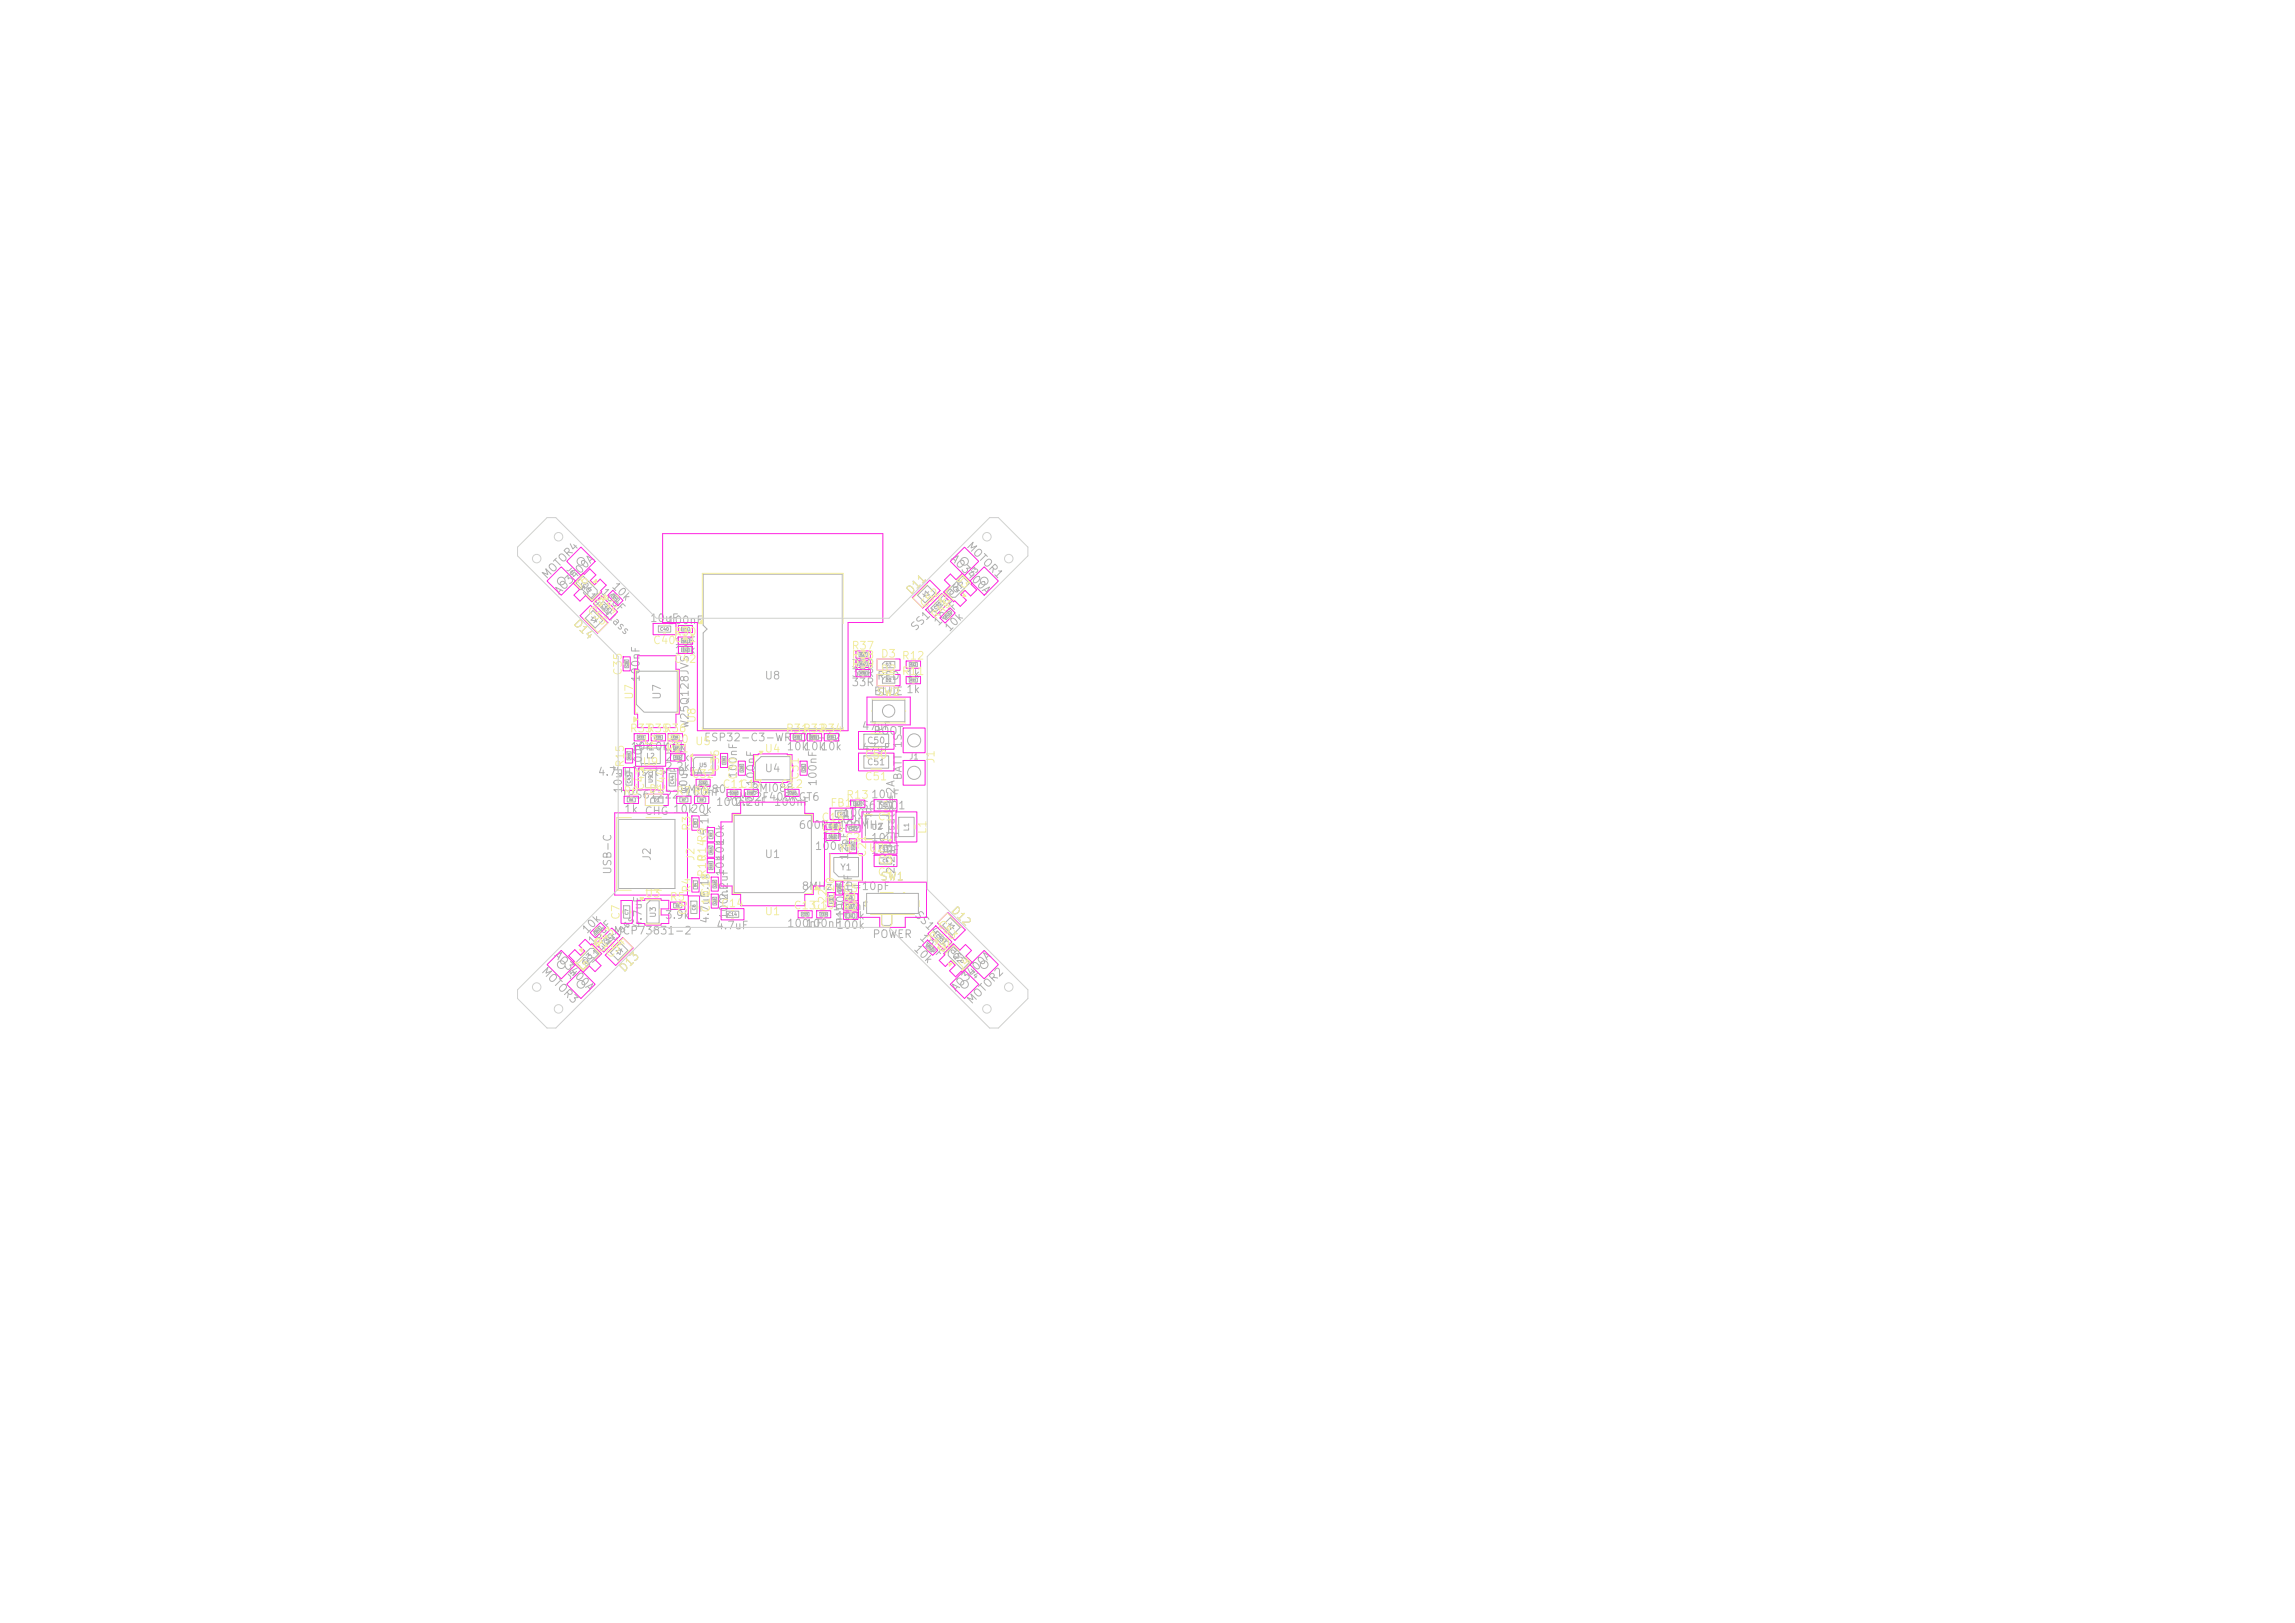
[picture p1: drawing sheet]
<svg xmlns="http://www.w3.org/2000/svg" width="297mm" height="210mm" viewBox="0 0 297 210" stroke-linecap="round" stroke-linejoin="round" font-family="sans-serif">
<defs><g id="words">
<g font-size="1" fill="#afafaf">
<text x="124.8" y="70.8" transform="rotate(45 124.8 70.8)">MOTOR1</text>
<text x="70.8" y="75.2" transform="rotate(-45 70.8 75.2)">MOTOR4</text>
<text x="72.5" y="77.3" transform="rotate(-45 72.5 77.3)">AO3400A</text>
<text x="74.4" y="76" transform="rotate(45 74.4 76)">SS14-class</text>
<text x="77.4" y="76.8" transform="rotate(45 77.4 76.8)">10uF</text>
<text x="78.9" y="76" transform="rotate(45 78.9 76)">10k</text>
<text x="118" y="77.2" transform="rotate(-45 118 77.2)">D11</text>
<text x="122.7" y="72.5" transform="rotate(45 122.7 72.5)">AO3400A</text>
<text x="73.9" y="80.9" transform="rotate(45 73.9 80.9)">D14</text>
<text x="84" y="80.7">10uF</text>
<text x="86.3" y="81">100nF</text>
<text x="118.6" y="81.9" transform="rotate(-45 118.6 81.9)">SS14-class</text>
<text x="121.5" y="81.3" transform="rotate(-45 121.5 81.3)">10uF</text>
<text x="122.9" y="82.1" transform="rotate(-45 122.9 82.1)">10k</text>
<text x="83" y="88.3" transform="rotate(-90 83 88.3)">100nF</text>
<text x="87.2" y="84.8">10k</text>
<text x="98.9" y="88.2">U8</text>
<text x="110.1" y="89">33R</text>
<text x="110.1" y="87.8">33R</text>
<text x="110.1" y="86.6">33R</text>
<text x="113.4" y="88.2">RED</text>
<text x="117.2" y="89.9">1k</text>
<text x="117.2" y="87.9">1k</text>
<text x="85.8" y="90.6" transform="rotate(-90 85.8 90.6)">U7</text>
<text x="89.4" y="94.4" transform="rotate(-90 89.4 94.4)">W25Q128JVS</text>
<text x="111.4" y="94.7">47uF</text>
<text x="112.9" y="95.3">BOOT</text>
<text x="113" y="90.2">BLUE</text>
<text x="113.4" y="90.3">SW2</text>
<text x="77.3" y="100.6">4.7uH</text>
<text x="81.5" y="97.3">10k</text>
<text x="82.4" y="100.6">Isat&gt;=0.5A</text>
<text x="83.3" y="99.8" transform="rotate(-90 83.3 99.8)">100k</text>
<text x="83.7" y="97.3">10k</text>
<text x="85.9" y="97.3">10k</text>
<text x="86" y="99.9">2.2k</text>
<text x="86" y="98.7">2.2k</text>
<text x="91" y="96.2">ESP32-C3-WROOM-02</text>
<text x="95.6" y="100.8" transform="rotate(-90 95.6 100.8)">100nF</text>
<text x="97.9" y="101.8" transform="rotate(-90 97.9 101.8)">100nF</text>
<text x="98.9" y="100.2">U4</text>
<text x="101.7" y="97.3">10k</text>
<text x="103.9" y="97.3">10k</text>
<text x="105.9" y="101.8" transform="rotate(-90 105.9 101.8)">100nF</text>
<text x="106.1" y="97.3">10k</text>
<text x="111.4" y="97.5">47uF</text>
<text x="116.9" y="101" transform="rotate(-90 116.9 101)">BATT</text>
<text x="116.9" y="96.9" transform="rotate(-90 116.9 96.9)">1S</text>
<text x="80.3" y="103.6">TPS61222</text>
<text x="80.7" y="105.4">1k</text>
<text x="80.7" y="102.8" transform="rotate(-90 80.7 102.8)">10uF</text>
<text x="83.4" y="105.7">CHG</text>
<text x="87" y="105.4">10k</text>
<text x="87.9" y="102.9">BMP280</text>
<text x="88.6" y="103.2">100nF</text>
<text x="89.2" y="102.9" transform="rotate(-90 89.2 102.9)">10uF</text>
<text x="89.3" y="105.4">20k</text>
<text x="92.6" y="104.5">100nF</text>
<text x="93.8" y="103.9">STM32F405RGT6</text>
<text x="95" y="104.5">2.2uF</text>
<text x="97.1" y="102.7">BMI088</text>
<text x="100.1" y="104.5">100nF</text>
<text x="103.3" y="107.5">600R@100MHz</text>
<text x="108" y="106.8">100nF</text>
<text x="108.9" y="105.9">100R</text>
<text x="109.6" y="105">TPS63001</text>
<text x="79.4" y="113.2" transform="rotate(-90 79.4 113.2)">USB-C</text>
<text x="84.5" y="111.5" transform="rotate(-90 84.5 111.5)">J2</text>
<text x="91.9" y="108.2" transform="rotate(-90 91.9 108.2)">5.1k</text>
<text x="93.9" y="113.5" transform="rotate(-90 93.9 113.5)">10k</text>
<text x="93.9" y="111.5" transform="rotate(-90 93.9 111.5)">10k</text>
<text x="93.9" y="109.5" transform="rotate(-90 93.9 109.5)">10k</text>
<text x="98.9" y="111.3">U1</text>
<text x="105.4" y="110.2">100nF</text>
<text x="106.3" y="108.8">1uF</text>
<text x="110" y="111.4" transform="rotate(-90 110 111.4)">12pF</text>
<text x="112.6" y="109.1">10uF</text>
<text x="112.6" y="110.7">10uF</text>
<text x="116" y="113.2" transform="rotate(-90 116 113.2)">2.2uH</text>
<text x="116" y="108.1" transform="rotate(-90 116 108.1)">Isat&gt;=2A</text>
<text x="86" y="119.1">3.9k</text>
<text x="91.9" y="116.2" transform="rotate(-90 91.9 116.2)">5.1k</text>
<text x="92" y="119.6" transform="rotate(-90 92 119.6)">4.7uF</text>
<text x="94.4" y="119" transform="rotate(-90 94.4 119)">100nF</text>
<text x="94.4" y="116.6" transform="rotate(-90 94.4 116.6)">2.2uF</text>
<text x="103.7" y="115.4">8MHz CL=10pF</text>
<text x="108.1" y="119.2">100k</text>
<text x="109.5" y="118.8" transform="rotate(-90 109.5 118.8)">100nF</text>
<text x="110.5" y="116.9" transform="rotate(-90 110.5 116.9)">12pF</text>
<text x="113.9" y="114.2">SW1</text>
<text x="118.1" y="118.6" transform="rotate(45 118.1 118.6)">SS14-class</text>
<text x="122.8" y="118" transform="rotate(45 122.8 118)">D12</text>
<text x="69.8" y="125.9" transform="rotate(45 69.8 125.9)">MOTOR3</text>
<text x="71.4" y="123.8" transform="rotate(45 71.4 123.8)">AO3400A</text>
<text x="76" y="125.6" transform="rotate(-45 76 125.6)">SS14-class</text>
<text x="76" y="121.1" transform="rotate(-45 76 121.1)">10k</text>
<text x="76.8" y="122.6" transform="rotate(-45 76.8 122.6)">10uF</text>
<text x="79.3" y="121.2">MCP73831-2</text>
<text x="83.3" y="120.2" transform="rotate(-90 83.3 120.2)">4.7uF</text>
<text x="92.6" y="120.5">4.7uF</text>
<text x="101.8" y="120.2">100nF</text>
<text x="104.2" y="120.2">100nF</text>
<text x="108.1" y="120.4">100k</text>
<text x="112.8" y="121.6">POWER</text>
<text x="117.9" y="122.9" transform="rotate(45 117.9 122.9)">10k</text>
<text x="118.7" y="121.5" transform="rotate(45 118.7 121.5)">10uF</text>
<text x="80.9" y="126.1" transform="rotate(-45 80.9 126.1)">D13</text>
<text x="123.8" y="128.6" transform="rotate(-45 123.8 128.6)">AO3400A</text>
<text x="125.9" y="130.2" transform="rotate(-45 125.9 130.2)">MOTOR2</text>
</g>
<g font-size="1" fill="#f2eda1">
<text x="75.2" y="76.6" transform="rotate(-45 75.2 76.6)">J6</text>
<text x="77.2" y="77.6" transform="rotate(45 77.2 77.6)">R44</text>
<text x="120.9" y="77.5" transform="rotate(45 120.9 77.5)">Q1</text>
<text x="123.4" y="75.2" transform="rotate(45 123.4 75.2)">J3</text>
<text x="75.7" y="79.1" transform="rotate(45 75.7 79.1)">C55</text>
<text x="77.5" y="79.1" transform="rotate(-45 77.5 79.1)">Q4</text>
<text x="84.4" y="83.6">C401uF</text>
<text x="87.1" y="83.3">C41</text>
<text x="87.1" y="82.5">R30</text>
<text x="119.8" y="79" transform="rotate(-45 119.8 79)">C52</text>
<text x="121.2" y="80.5" transform="rotate(-45 121.2 80.5)">R41</text>
<text x="80.7" y="87.5" transform="rotate(-90 80.7 87.5)">C35</text>
<text x="87.1" y="86">C42</text>
<text x="110.1" y="86.7">R39</text>
<text x="110.1" y="85.5">R38</text>
<text x="110.1" y="84.3">R37</text>
<text x="113.9" y="87.3">D2</text>
<text x="113.9" y="85.3">D3</text>
<text x="116.6" y="87.6">R11</text>
<text x="116.6" y="85.6">R12</text>
<text x="81.4" y="95">R33</text>
<text x="82.2" y="90.6" transform="rotate(-90 82.2 90.6)">U7</text>
<text x="83.6" y="95">R35</text>
<text x="85.8" y="95">R36</text>
<text x="90.3" y="93.7" transform="rotate(-90 90.3 93.7)">U8</text>
<text x="101.6" y="95">R31</text>
<text x="103.8" y="95">R32</text>
<text x="106" y="95">R34</text>
<text x="81" y="99.4" transform="rotate(-90 81 99.4)">R15</text>
<text x="83.1" y="99.3">U9</text>
<text x="83.2" y="96.5">L2</text>
<text x="86.1" y="97.6">R21</text>
<text x="86.1" y="96.4">R20</text>
<text x="89.4" y="100.9">C32</text>
<text x="89.9" y="96.7">U5</text>
<text x="93.3" y="100" transform="rotate(-90 93.3 100)">C36</text>
<text x="95.6" y="101" transform="rotate(-90 95.6 101)">C30</text>
<text x="98.9" y="97.6">U4</text>
<text x="103.6" y="101" transform="rotate(-90 103.6 101)">C31</text>
<text x="111.8" y="98.4">C50</text>
<text x="111.8" y="101.2">C51</text>
<text x="121.2" y="98.9" transform="rotate(-90 121.2 98.9)">J1</text>
<text x="80.6" y="103.1">R6</text>
<text x="83.6" y="102.4" transform="rotate(-90 83.6 102.4)">C43</text>
<text x="83.9" y="102.8">D1</text>
<text x="86.3" y="102.5" transform="rotate(-90 86.3 102.5)">C44</text>
<text x="87.4" y="103.1">R7 R8</text>
<text x="89.6" y="107.6" transform="rotate(-90 89.6 107.6)">R3</text>
<text x="93.4" y="102.2">C11</text>
<text x="95.7" y="102.2">C17</text>
<text x="100.9" y="102.2">C12</text>
<text x="106.2" y="106.5">C15</text>
<text x="106.2" y="107.9">C16</text>
<text x="107.4" y="104.6">FB1</text>
<text x="109.4" y="103.6">R1310uF</text>
<text x="113.5" y="106.4">C1</text>
<text x="90.1" y="111.5" transform="rotate(-90 90.1 111.5)">J2</text>
<text x="91.6" y="113.6" transform="rotate(-90 91.6 113.6)">R10</text>
<text x="91.6" y="111.6" transform="rotate(-90 91.6 111.6)">R14</text>
<text x="91.6" y="109.1" transform="rotate(-90 91.6 109.1)">R9</text>
<text x="108.5" y="110.5">Y1</text>
<text x="109.3" y="109.1">C2</text>
<text x="112.3" y="111" transform="rotate(-90 112.3 111)">C21</text>
<text x="112.4" y="110.5">U2</text>
<text x="113.5" y="112">C3</text>
<text x="113.5" y="113.6">C4</text>
<text x="120.1" y="108" transform="rotate(-90 120.1 108)">L1</text>
<text x="80.4" y="119.1" transform="rotate(-90 80.4 119.1)">C7</text>
<text x="83.4" y="116.4">U3</text>
<text x="86.6" y="116.8">R5</text>
<text x="89.1" y="118.5" transform="rotate(-90 89.1 118.5)">C6</text>
<text x="89.6" y="115.6" transform="rotate(-90 89.6 115.6)">R4</text>
<text x="92.1" y="118.2" transform="rotate(-90 92.1 118.2)">C10</text>
<text x="92.1" y="116" transform="rotate(-90 92.1 116)">C18</text>
<text x="93.2" y="117.6">C14</text>
<text x="98.9" y="118.7">U1</text>
<text x="102.6" y="117.9">C13</text>
<text x="105" y="117.9">C19100nF</text>
<text x="107.2" y="118" transform="rotate(-90 107.2 118)">C22</text>
<text x="108.2" y="116.5" transform="rotate(-90 108.2 116.5)">C20</text>
<text x="109" y="118.1">R2</text>
<text x="109" y="115.7">C5</text>
<text x="109" y="116.9">R1</text>
<text x="121" y="119.8" transform="rotate(45 121 119.8)">C53</text>
<text x="74.1" y="124.5" transform="rotate(45 74.1 124.5)">J5</text>
<text x="76.4" y="122" transform="rotate(45 76.4 122)">Q3</text>
<text x="77.6" y="122.8" transform="rotate(-45 77.6 122.8)">R43</text>
<text x="79.1" y="124.3" transform="rotate(-45 79.1 124.3)">C54</text>
<text x="119.5" y="121.2" transform="rotate(45 119.5 121.2)">R42</text>
<text x="122" y="123.6" transform="rotate(-45 122 123.6)">Q2</text>
<text x="124.5" y="125.9" transform="rotate(-45 124.5 125.9)">J4</text>
</g>
<g font-size=".8" fill="#afafaf">
<text x="112.1" y="96.4">C50</text>
<text x="112.1" y="99.2">C51</text>
<text x="108.7" y="112.8">Y1</text>
</g>
<g font-size=".7" fill="#afafaf">
<text x="73.1" y="73.8" transform="rotate(45 73.1 73.8)">J6</text>
<text x="75.1" y="75.8" transform="rotate(45 75.1 75.8)">Q4</text>
<text x="123.8" y="77" transform="rotate(-45 123.8 77)">Q1</text>
<text x="126" y="74.7" transform="rotate(-45 126 74.7)">J3</text>
<text x="117.6" y="98.4">J1</text>
<text x="112.7" y="107.5">U2</text>
<text x="85.1" y="118.8" transform="rotate(-90 85.1 118.8)">U3</text>
<text x="75.8" y="124.9" transform="rotate(-45 75.8 124.9)">Q3</text>
<text x="123" y="123.8" transform="rotate(45 123 123.8)">Q2</text>
<text x="125.3" y="126" transform="rotate(45 125.3 126)">J4</text>
<text x="73.8" y="126.9" transform="rotate(-45 73.8 126.9)">J5</text>
</g>
<g font-size=".6" fill="#afafaf">
<text x="83.6" y="98.3">L2</text>
<text x="117.8" y="107.6" transform="rotate(-90 117.8 107.6)">L1</text>
</g>
<g font-size=".5" fill="#afafaf">
<text x="84.6" y="101.4" transform="rotate(-90 84.6 101.4)">U9</text>
<text x="90.4" y="99.4">U5</text>
</g>
<g font-size=".4" fill="#afafaf">
<text x="77.7" y="78.4" transform="rotate(45 77.7 78.4)">C55</text>
<text x="85.4" y="81.7">C40</text>
<text x="121.1" y="79" transform="rotate(-45 121.1 79)">C52</text>
<text x="114.6" y="88.3">D2</text>
<text x="114.6" y="86.3">D3</text>
<text x="81.7" y="101.4" transform="rotate(-90 81.7 101.4)">C43</text>
<text x="87.3" y="101.5" transform="rotate(-90 87.3 101.5)">C44</text>
<text x="84.6" y="103.8">D1</text>
<text x="108.3" y="105.6">FB1</text>
<text x="114.2" y="104.5">C1</text>
<text x="114.2" y="110.1">C3</text>
<text x="114.2" y="111.7">C4</text>
<text x="81.4" y="118.4" transform="rotate(-90 81.4 118.4)">C7</text>
<text x="90.1" y="117.8" transform="rotate(-90 90.1 117.8)">C6</text>
<text x="94.2" y="118.6">C14</text>
<text x="78.4" y="122.3" transform="rotate(-45 78.4 122.3)">C54</text>
<text x="121" y="121.1" transform="rotate(45 121 121.1)">C53</text>
</g>
<g font-size=".3" fill="#afafaf">
<text x="79.2" y="77.2" transform="rotate(45 79.2 77.2)">R44</text>
<text x="88.3" y="83.1">R30</text>
<text x="88.3" y="81.6">C41</text>
<text x="122.5" y="80.1" transform="rotate(-45 122.5 80.1)">R41</text>
<text x="81.3" y="86.3" transform="rotate(-90 81.3 86.3)">C35</text>
<text x="88.3" y="84.3">C42</text>
<text x="111.3" y="87.3">R39</text>
<text x="111.3" y="86.1">R38</text>
<text x="111.3" y="84.9">R37</text>
<text x="117.8" y="88.2">R11</text>
<text x="117.8" y="86.2">R12</text>
<text x="82.6" y="95.6">R33</text>
<text x="84.8" y="95.6">R35</text>
<text x="87" y="95.6">R36</text>
<text x="102.8" y="95.6">R31</text>
<text x="105" y="95.6">R32</text>
<text x="107.2" y="95.6">R34</text>
<text x="81.6" y="98.2" transform="rotate(-90 81.6 98.2)">R15</text>
<text x="87.3" y="98.2">R21</text>
<text x="87.3" y="97">R20</text>
<text x="90.6" y="101.5">C32</text>
<text x="93.9" y="98.8" transform="rotate(-90 93.9 98.8)">C36</text>
<text x="96.2" y="99.8" transform="rotate(-90 96.2 99.8)">C30</text>
<text x="104.2" y="99.8" transform="rotate(-90 104.2 99.8)">C31</text>
<text x="81.4" y="103.7">R6</text>
<text x="88.2" y="103.7">R7</text>
<text x="90.2" y="106.8" transform="rotate(-90 90.2 106.8)">R3</text>
<text x="90.5" y="103.7">R8</text>
<text x="94.6" y="102.8">C11</text>
<text x="96.8" y="102.8">C17</text>
<text x="102.1" y="102.8">C12</text>
<text x="107.4" y="107.1">C15</text>
<text x="110.1" y="107.4">C2</text>
<text x="110.6" y="104.2">R13</text>
<text x="92.2" y="112.4" transform="rotate(-90 92.2 112.4)">R10</text>
<text x="92.2" y="110.4" transform="rotate(-90 92.2 110.4)">R14</text>
<text x="92.2" y="108.3" transform="rotate(-90 92.2 108.3)">R9</text>
<text x="107.4" y="108.5">C16</text>
<text x="110.6" y="109.8" transform="rotate(-90 110.6 109.8)">C21</text>
<text x="87.4" y="117.4">R5</text>
<text x="90.2" y="114.8" transform="rotate(-90 90.2 114.8)">R4</text>
<text x="92.7" y="117" transform="rotate(-90 92.7 117)">C10</text>
<text x="92.7" y="114.8" transform="rotate(-90 92.7 114.8)">C18</text>
<text x="103.8" y="118.5">C13</text>
<text x="106.2" y="118.5">C19</text>
<text x="107.8" y="116.8" transform="rotate(-90 107.8 116.8)">C22</text>
<text x="108.8" y="115.3" transform="rotate(-90 108.8 115.3)">C20</text>
<text x="109.8" y="118.7">R2</text>
<text x="109.8" y="117.5">R1</text>
<text x="109.8" y="116.3">C5</text>
<text x="77.2" y="120.8" transform="rotate(-45 77.2 120.8)">R43</text>
<text x="119.9" y="122.5" transform="rotate(45 119.9 122.5)">R42</text>
</g>
</g></defs>
<g fill="none" stroke="#afafaf" stroke-width=".13">
<path d="M74.5 75.5l1-1 1.8 1.9v.4l-.7 .7zM75.7 80l1-1 1.3 1.3-1 1zM76.6 79.8l.1 .2M77 79.7l.1 .6-.6-.1zM78.1 77.8l1.1 1.1-.6 .6-1.1-1.1zM79.5 76.8l.7 .8-.4 .3-.7-.7zM91 74.3h18v20h-18v-12.4l.5-.5-.5-.5zM119.4 76.8l.5 .5M119.7 77.1l-.2 .1M119.8 76.5l.5 .5-.6 .1zM120 75.7l1 1-1.3 1.3-1-1zM120.2 76.6l-.2 .1"/>
<path d="M120.5 78.6l1.1-1.1 .6 .6-1.1 1.1zM122.1 79.8l.7-.7 .4 .4-.8 .7zM122.5 76.6l2-2.1 1 1-1.9 1.8h-.4zM77.1 80.3l.1 .2M77.3 80.1l-.5 .5M80.8 85.4h.6v1h-.6zM81.1 97.3h.6v1h-.6zM82.4 86.8h5.3v5.3h-4.3l-1-1zM82.5 95.1h1v.6h-1zM83 96.8h2.4v2h-2.4zM84 99.7h.9v2.2h-1.4v-1.7zM84.7 95.1h1v.6h-1z"/>
<path d="M85.2 81h1.6v.8h-1.6zM86.9 95.1h1v.6h-1zM87.2 97.7h1v.6h-1zM87.2 96.5h1v.6h-1zM88.2 82.6h1v.6h-1zM88.2 81.1h1v.6h-1zM88.2 83.8h1v.6h-1zM90 98h2.3v2h-2.6v-1.7zM93.4 97.9h.6v1h-.6zM95.8 98.9h.4v1h-.4zM98.5 97.9h3.7v3h-4.4v-2.2zM102.7 95.1h1v.6h-1z"/>
<path d="M103.8 98.9h.4v1h-.4zM104.9 95.1h1v.6h-1zM107.1 95.1h1v.6h-1zM111.2 86.8h1v.6h-1zM111.2 85.6h1v.6h-1zM111.2 84.4h1v.6h-1zM111.8 95h3.2v1.6h-3.2zM111.8 97.8h3.2v1.6h-3.2zM112.9 90.6h4.2v2.8h-4.2zM114.5 85.6h1.3v.8h-1.6v-.5zM114.5 87.6h1.3v.8h-1.6v-.5zM117.7 87.7h1v.6h-1z"/>
<path d="M117.7 85.7h1v.6h-1zM77.6 119.8l.3 .4-.7 .7-.4-.4zM80 106h7.4v9h-7.4zM80.7 117.2h.8v1.6h-.8zM81 100h.8v1.6h-.8zM81.2 103.2h1v.6h-1zM84.1 116.5h1.2v3h-1.6v-2.6zM84.5 103.1h1.3v.8h-1.6v-.5zM86.6 100.1h.8v1.6h-.8zM87.2 116.9h1v.6h-1zM88 103.2h1v.6h-1zM89.4 116.6h.8v1.6h-.8z"/>
<path d="M89.7 106h.6v1h-.6zM89.7 114h.6v1h-.6zM90.3 103.2h1v.6h-1zM90.5 101.1h1v.4h-1zM91.7 109.5h.6v1h-.6zM91.7 111.5h.6v1h-.6zM91.7 107.5h.6v1h-.6zM92.3 116.1h.4v1h-.4zM92.3 113.9h.4v1h-.4zM94 117.9h1.6v.8h-1.6zM94.5 102.4h1v.4h-1zM95 105.5h10v9l-1 1h-9z"/>
<path d="M96.7 102.4h1v.4h-1zM102 102.4h1v.4h-1zM103.7 118.1h1v.4h-1zM106.1 118.1h1v.4h-1zM107.3 106.7h1v.4h-1zM107.3 108.1h1v.4h-1zM107.4 115.9h.4v1h-.4zM107.9 111h3.2v2.5h-2.6l-.6-.7zM108.1 104.9h1.6v.8h-1.6zM108.4 114.4h.4v1h-.4zM109.6 118.2h1v.6h-1zM109.6 117h1v.6h-1z"/>
<path d="M109.6 115.8h1v.6h-1zM109.9 107h1v.4h-1zM110.1 109h.6v1h-.6zM110.5 103.7h1v.6h-1zM112 105.5h3v2.3l-.7 .7h-2.3zM112.1 115.6h6.8v2.6h-6.8zM113.8 109.4h1.6v.8h-1.6zM113.8 111h1.6v.8h-1.6zM113.8 103.8h1.6v.8h-1.6zM115.4 118.2v1.3l-.3 .3h-.8l-.2-.2v-1.3M116.3 105.8h2v2.4h-2zM122 119.7l1-1 1.3 1.3-1 1z"/>
<path d="M122.8 119.5l.1 .2M122.9 119.7l.6 .1-.5 .5zM123.2 119.4l-.5 .5M76.4 122.7h.4l.7 .7-2 2.1-1-1zM78.9 120.8l.6 .6-1.1 1.1-.6-.6zM79 123.3l1.3-1.3 1 1-1.3 1.3zM79.7 123l.6-.1-.1 .6zM80 123.3l-.2 .1M80.1 122.7l.5 .5M80.5 122.8l-.2 .1M119.8 122.4l.4-.3 .7 .7-.4 .4zM121.4 120.5l1.1 1.1-.6 .6-1.1-1.1z"/>
<path d="M123.3 120l.1 .2M123.4 122.5l2.1 2-1 1-1.8-1.9v-.4z"/>
<circle cx="72.6" cy="75.2" r=".5"/>
<circle cx="75.2" cy="72.6" r=".5"/>
<circle cx="124.8" cy="72.6" r=".5"/>
<circle cx="127.4" cy="75.2" r=".5"/>
<circle cx="115" cy="92" r=".8"/>
<circle cx="118.3" cy="95.8" r=".85"/>
<circle cx="118.3" cy="100" r=".85"/>
<circle cx="72.6" cy="124.8" r=".5"/>
<circle cx="75.2" cy="127.4" r=".5"/>
<circle cx="124.8" cy="127.4" r=".5"/>
<circle cx="127.4" cy="124.8" r=".5"/>
</g>
<g fill="none" stroke="#ff26e2" stroke-width=".13">
<path d="M70.8 75.2l1.8-1.9 1.9 1.9-1.9 1.8zM73.3 72.6l1.9-1.8 1.8 1.8-1.8 1.9zM74.2 75.5l1.3-1.3 .1 .1 .7-.7 .8 .8-.7 .7 .5 .6 .8-.8 .8 .8-.8 .8 .2 .1-1.3 1.3-.8-.8-.7 .7-.8-.8 .7-.7zM75.1 79.7l1.3-1.4 2.3 2.3-1.4 1.3zM77.8 77.1l2.1 2.1-1 1-2.1-2.1zM79.3 76.4l1.3 1.3-.6 .7-1.4-1.4zM85.8 69.1h28.5v11.5h-4.6v14h-19.5v-14h-4.4zM119.8 78.9l2.1-2.1 1 1-2.1 2.1zM120.3 75.1l1.4 1.3-2.3 2.3-1.3-1.4zM122.2 75.1l.8-.8 .7 .7 .8-.8 1.3 1.3-.1 .1 .7 .7-.8 .8-.7-.7-.6 .5 .8 .8-.8 .8-.8-.8-.1 .2-1.3-1.3 .8-.8zM123 78.6l.6 .7-1.3 1.3-.7-.6zM123 72.6l1.8-1.8 1.9 1.8-1.9 1.9z"/>
<path d="M125.5 75.2l1.9-1.9 1.8 1.9-1.8 1.8zM80.6 85h1v1.8h-1zM80.7 99.3h1.4v3h-1.4zM80.9 96.9h1v1.8h-1zM82.1 94.9h1.8v1h-1.8zM82.3 96.4h3.8v2.7h-3.8zM82.5 84.9h5v1.7h.4v5.8h-.4v1.8h-5v-1.8h-.4v-5.8h.4zM82.6 99.4h3.2v2.8h-3.2zM84.3 94.9h1.8v1h-1.8zM84.5 80.7h3v1.4h-3zM86.3 99.4h1.4v3h-1.4zM86.5 94.9h1.8v1h-1.8z"/>
<path d="M86.8 97.5h1.8v1h-1.8zM86.8 96.3h1.8v1h-1.8zM87.8 82.4h1.8v1h-1.8zM87.8 80.9h1.8v1h-1.8zM87.8 83.6h1.8v1h-1.8zM89.4 97.7h3.1v2.6h-3.1zM93.2 97.5h1v1.8h-1zM95.5 98.5h1v1.8h-1zM97.5 97.7h.6v-.1h3.8v.1h.6v1.3h.1l-.1 2.2h-.6v.1h-3.8v-.1h-.6v-1.4h-.1zM102.3 94.9h1.8v1h-1.8zM103.5 98.5h1v1.8h-1zM104.5 94.9h1.8v1h-1.8z"/>
<path d="M106.7 94.9h1.8v1h-1.8zM110.8 86.6h1.8v1h-1.8zM110.8 85.4h1.8v1h-1.8zM110.8 84.2h1.8v1h-1.8zM111.1 94.7h4.6v2.3h-4.6zM111.1 97.4h4.6v2.4h-4.6zM112.2 90.2h5.6v3.6h-5.6zM113.5 87.3h3v1.4h-3zM113.5 85.3h3v1.4h-3zM116.9 94.2h2.8v3.2h-2.8zM116.9 98.4h2.8v3.2h-2.8zM117.3 87.5h1.8v1h-1.8z"/>
<path d="M117.3 85.5h1.8v1h-1.8zM77.7 119.4l.7 .6-1.4 1.4-.6-.7zM79.6 105.2h9.4v10.6h-9.4zM80.4 116.5h1.4v3h-1.4zM80.8 103h1.8v1h-1.8zM82.5 116.5h1v-.2h2v.2h1.1v1.1h-1.1v.8h1.1v1.1h-1.1v.2h-2v-.2h-1zM83.5 102.8h3v1.4h-3zM86.8 116.7h1.8v1h-1.8zM87.6 103h1.8v1h-1.8zM89.1 115.9h1.4v3h-1.4zM89.5 105.6h1v1.8h-1zM89.5 113.6h1v1.8h-1z"/>
<path d="M89.9 103h1.8v1h-1.8zM90.1 100.8h1.8v1h-1.8zM91.5 109.1h1v1.8h-1zM91.5 111.1h1v1.8h-1zM91.5 107.1h1v1.8h-1zM92 115.7h1v1.8h-1zM92 113.5h1v1.8h-1zM93.3 117.6h3v1.4h-3zM94.1 102.1h1.8v1h-1.8zM95.8 103.8h8.3v1.5h1.1v1.1h1.5v8.3h-1.5v1.1h-1.1v1.4h-8.3v-1.4h-1.1v-1.1h-1.4v-8.3h1.4v-1.1h1.1zM96.3 102.1h1.8v1h-1.8zM101.6 102.1h1.8v1h-1.8z"/>
<path d="M103.3 117.8h1.8v1h-1.8zM105.7 117.8h1.8v1h-1.8zM106.9 106.4h1.8v1h-1.8zM106.9 107.8h1.8v1h-1.8zM107.1 115.5h1v1.8h-1zM107.4 110.5h4.2v3.4h-4.2zM107.4 104.6h3v1.4h-3zM108.1 114h1v1.8h-1zM109.2 118h1.8v1h-1.8zM109.2 116.8h1.8v1h-1.8zM109.2 115.6h1.8v1h-1.8zM109.5 106.7h1.8v1h-1.8z"/>
<path d="M109.9 108.5h1v1.9h-1zM110.1 103.5h1.8v1h-1.8zM111.1 114.2h8.8v4.5h-2.8v1.3h-3.2v-1.3h-2.8zM111.6 105.1h3.9v3.9h-3.9zM113.1 109.1h3v1.4h-3zM113.1 110.7h3v1.4h-3zM113.1 103.5h3v1.4h-3zM115.9 105.1h2.8v3.9h-2.8zM122.7 118.1l2.2 2.2-1.3 1.4-2.3-2.3zM72.6 123l1.9 1.8-1.9 1.9-1.8-1.9zM74.9 122.3l.8-.8 .8 .8 .1-.2 1.3 1.3-.8 .8 .7 .7-.8 .8-.7-.7-.8 .8-1.3-1.3 .1-.1-.7-.7 .8-.8 .7 .7 .6-.5zM75.2 125.5l1.8 1.9-1.8 1.8-1.9-1.8z"/>
<path d="M79.2 120.1l1 1-2.1 2.1-1-1zM80.6 121.3l1.3 1.4-2.2 2.2-1.4-1.3zM119.4 122.3l.6-.7 1.4 1.4-.7 .6zM120.1 120.8l1-1 2.1 2.1-1 1zM122.1 123.4l1.3-1.3 .8 .8 .7-.7 .8 .8-.7 .7 .8 .8-1.3 1.3-.1-.1-.7 .7-.8-.8 .7-.7-.5-.6-.8 .8-.8-.8 .8-.8zM123 127.4l1.8-1.9 1.9 1.9-1.9 1.8zM125.5 124.8l1.9-1.8 1.8 1.8-1.8 1.9z"/>
</g>
<g fill="none" stroke="#f2eda1" stroke-width=".13">
<path d="M83.9 96.7h.6M83.9 98.9h.6M97.6 99.8v1.2h.5M98.1 97.8h-.5v1.2M98.3 97.2h.4l-.2 .3zM101.9 97.8h.5v1.2M102.4 99.8v1.2h-.5M115.8 87.3h-2.3v1.4h2.3M94.7 117.8h.2M94.7 118.8h.2M108.2 114.8v.2M109 114.8v.2"/>
<path d="M114.5 109.3h.2M114.5 110.3h.2"/>
</g>
<path d="M98.3 97.2h.4l-.2 .3z" fill="#f2eda1"/>
<path d="M74.4 124.5l1.1 1.1 .7-.7M75 122.8h.4l-.1 .4zM75.8 123.2l-.6 .5M76.6 122.4l1.1 1-.7 .7" fill="none" stroke="#f2eda1" stroke-width=".13"/>
<path d="M75 122.8h.4l-.1 .4z" fill="#f2eda1"/>
<g fill="none" stroke="#f2eda1" stroke-width=".13">
<path d="M122.5 79.3l-.2 .2M123 79.8l-.2 .2M82 92.7l.5 .4-.5 .3zM82.5 86.7h-.3v5.6h.3M87.5 86.7h.3v5.6h-.3M88.6 81h.2M88.6 81.8h.2M105.2 95h.4M105.2 95.8h.4M118 87.6h.4M118 88.4h.4M94.9 102.2h.2"/>
<path d="M94.9 103h.2M102.4 102.2h.2M102.4 103h.2M108.7 104.8h.4M108.7 105.8h.4M112 116.5v.8M112.7 118.3h5.6M113.9 115.5h1.7M114.1 118.3v1.3l.2 .2h.9l.2-.2v-1.3M116.9 115.5h.2M118.9 116.5v.8M78.4 121.2l-.2 .2"/>
<path d="M79.1 121.9l-.2 .2"/>
</g>
<path d="M82 92.7l.5 .4-.5 .3z" fill="#f2eda1"/>
<path d="M82.8 99.4h.5l-.2 .3zM83.5 99.6h1.4M87.2 95h.4M87.2 95.8h.4M83.5 102h1.4" fill="none" stroke="#f2eda1" stroke-width=".13"/>
<path d="M82.8 99.4h.5l-.2 .3z" fill="#f2eda1"/>
<path d="M75.5 74.4l-1.1 1.1 .7 .7M76.3 75.2l.5 .6M77.2 75v.4l-.4-.1zM77.6 76.6l-1 1.1-.7-.7M87.5 97.6h.4M87.5 98.4h.4" fill="none" stroke="#f2eda1" stroke-width=".13"/>
<path d="M77.2 75v.4l-.4-.1z" fill="#f2eda1"/>
<path d="M88.5 82.5h.4M88.5 83.3h.4M77.2 120l-.2 .2M111.9 108.4v.2h1M112.9 105.4h-1v.2M114.1 105.4h1v.2M114.1 108.6h.7M114.5 110.9h.2M114.5 111.9h.2M115.1 108.6h.3l-.3 .3zM77.7 120.5l-.2 .2" fill="none" stroke="#f2eda1" stroke-width=".13"/>
<path d="M115.1 108.6h.3l-.3 .3z" fill="#f2eda1"/>
<path d="M90.6 103.1h.4M90.6 103.9h.4M104.1 117.9h.2M104.1 118.7h.2M122.8 124.6l.4 .1-.4 .3zM123.2 124.2l.5 .6M124.1 123l-.7-.7-1 1.1M124.9 123.8l.7 .7-1.1 1.1" fill="none" stroke="#f2eda1" stroke-width=".13"/>
<path d="M122.8 124.6l.4 .1-.4 .3z" fill="#f2eda1"/>
<g fill="none" stroke="#f2eda1" stroke-width=".13">
<path d="M103.6 99.3v.2M104.4 99.3v.2M112.7 94.9h1.4M112.7 96.7h1.4M112.8 92v.1M112.8 93.6h4.4M112.8 90.5h4.4M117.2 92v.1M82.8 116.2h.5l-.2 .3zM83.6 116.5h1.8M83.6 119.5h1.8M85.4 117.6v.8"/>
<path d="M86.5 100.8v.2M87.5 100.8v.2M91.6 109.8v.4M92.4 109.8v.4M121.2 121.6l.2 .2M121.9 120.9l.2 .2"/>
</g>
<path d="M82.8 116.2h.5l-.2 .3z" fill="#f2eda1"/>
<g fill="none" stroke="#f2eda1" stroke-width=".13">
<path d="M77.9 78.9l.2 .2M78.6 78.2l.2 .2M123 75.9l-.7 .7 1.1 1M123.8 75.1l.7-.7 1.1 1.1M124.7 76.8l.3 .4h-.4zM124.8 76.3l-.6 .5M88.6 83.7h.2M88.6 84.5h.2M93.3 98.3v.2M94.1 98.3v.2M103 95h.4M103 95.8h.4"/>
<path d="M89.6 106.3v.4M90.4 106.3v.4M91.6 111.8v.4M92.1 116.5v.2M92.4 111.8v.4M92.9 116.5v.2M107.4 110.5v3.4h4.2M107.7 106.5h.2M107.7 107.3h.2M109.9 118.1h.4M109.9 118.9h.4M110 115.7h.2"/>
<path d="M110 116.5h.2M78.8 123.3l1.9-1.9 1.2 1.2-1.9 1.9M124.5 120l-1.9-1.9-1.2 1.2 1.9 1.9"/>
</g>
<path d="M124.7 76.8l.3 .4h-.4z" fill="#f2eda1"/>
<g fill="none" stroke="#f2eda1" stroke-width=".13">
<path d="M76.7 78.8l1.9 1.9-1.2 1.2-1.9-1.9M120 75.5l-1.9 1.9 1.2 1.2 1.9-1.9M121.1 77.9l-.2 .2M121.8 78.6l-.2 .2M80.7 85.8v.2M81 97.6v.4M81.5 85.8v.2M81.8 97.6v.4M82.8 95h.4M82.8 95.8h.4M87.5 96.4h.4M87.5 97.2h.4"/>
<path d="M89.3 97.9l.4-.4v.4zM89.7 98.1v.4M89.7 99.5v.6h.1M92.2 97.9h.2v.6M92.4 99.5v.6M112.7 97.7h1.4M112.7 99.5h1.4M118 85.6h.4M118 86.4h.4M85.8 102.8h-2.3v1.4h2.3M88.3 103.1h.4M88.3 103.9h.4"/>
<path d="M90.9 100.9h.2M90.9 101.7h.2M92.1 100.1h.1M97.1 102.2h.2M97.1 103h.2M110.3 106.8h.2M110.3 107.6h.2"/>
</g>
<path d="M89.3 97.9l.4-.4v.4z" fill="#f2eda1"/>
<g fill="none" stroke="#f2eda1" stroke-width=".13">
<path d="M85 95h.4M85 95.8h.4M111.5 86.7h.4M111.5 87.5h.4M87.5 116.8h.4M87.5 117.6h.4M91.6 107.8v.4M92.4 107.8v.4M94.9 114.7v.9h.9M95.8 105.4h-.9v.9M104.2 105.4h.9v.9M105.1 114.7v.9h-.9"/>
<path d="M105.8 114.7l.3 .4h-.7zM120 122.8l.2 .2M120.5 122.3l.2 .2"/>
</g>
<path d="M105.8 114.7l.3 .4h-.7z" fill="#f2eda1"/>
<g fill="none" stroke="#f2eda1" stroke-width=".13">
<path d="M79.3 77.5l.2 .2M79.8 77l.2 .2M85.9 80.9h.2M85.9 81.9h.2M90.9 80v-5.8h18.2v6.5M90.9 94.1v.3h18.2v-.3M90.9 80.2v.5h-.5zM107.4 95h.4M107.4 95.8h.4M80.6 117.9v.2M81.6 117.9v.2M89.6 114.3v.4"/>
<path d="M90.4 114.3v.4M92.1 114.3v.2M92.9 114.3v.2M106.5 117.9h.2M106.5 118.7h.2M107.7 107.9h.2M107.7 108.7h.2M110 109.3v.3M110.8 109.3v.3M110.8 103.6h.4M110.8 104.4h.4M116.2 106.7v.6"/>
<path d="M118.4 106.7v.6"/>
</g>
<path d="M90.9 80.2v.5h-.5z" fill="#f2eda1"/>
<g fill="none" stroke="#f2eda1" stroke-width=".13">
<path d="M95.6 99.3v.2M96.4 99.3v.2M111.5 85.5h.4M111.5 86.3h.4M111.5 84.3h.4M111.5 85.1h.4M115.8 85.3h-2.3v1.4h2.3M80.9 100.7v.2M81.5 103.1h.4M81.5 103.9h.4M81.7 105.8h-1.9v9.4h1.9M81.9 100.7v.2"/>
<path d="M83.6 105.8h2M83.6 115.2h2M89.3 117.3v.2M90.3 117.3v.2M107.2 116.3v.2M108 116.3v.2M109.9 116.9h.4M109.9 117.7h.4M114.5 103.7h.2M114.5 104.7h.2"/>
</g>
<g fill="none" stroke="#d0d2cd" stroke-width=".13">
<path d="M67 70.8l3.8-3.8h1.1l13.1 13h30.1l13-13h1.1l3.8 3.8v1.1l-13 13.1v30.1l13 13v1.1l-3.8 3.8h-1.1l-13-13h-30.1l-13.1 13h-1.1l-3.8-3.8v-1.1l13-13v-30.1l-13-13.1z"/>
<circle cx="69.5" cy="72.3" r=".55"/>
<circle cx="72.3" cy="69.5" r=".55"/>
<circle cx="127.7" cy="69.5" r=".55"/>
<circle cx="130.5" cy="72.3" r=".55"/>
<circle cx="69.5" cy="127.7" r=".55"/>
<circle cx="72.3" cy="130.5" r=".55"/>
<circle cx="127.7" cy="130.5" r=".55"/>
<circle cx="130.5" cy="127.7" r=".55"/>
</g>
<use href="#words"/>
</svg>
